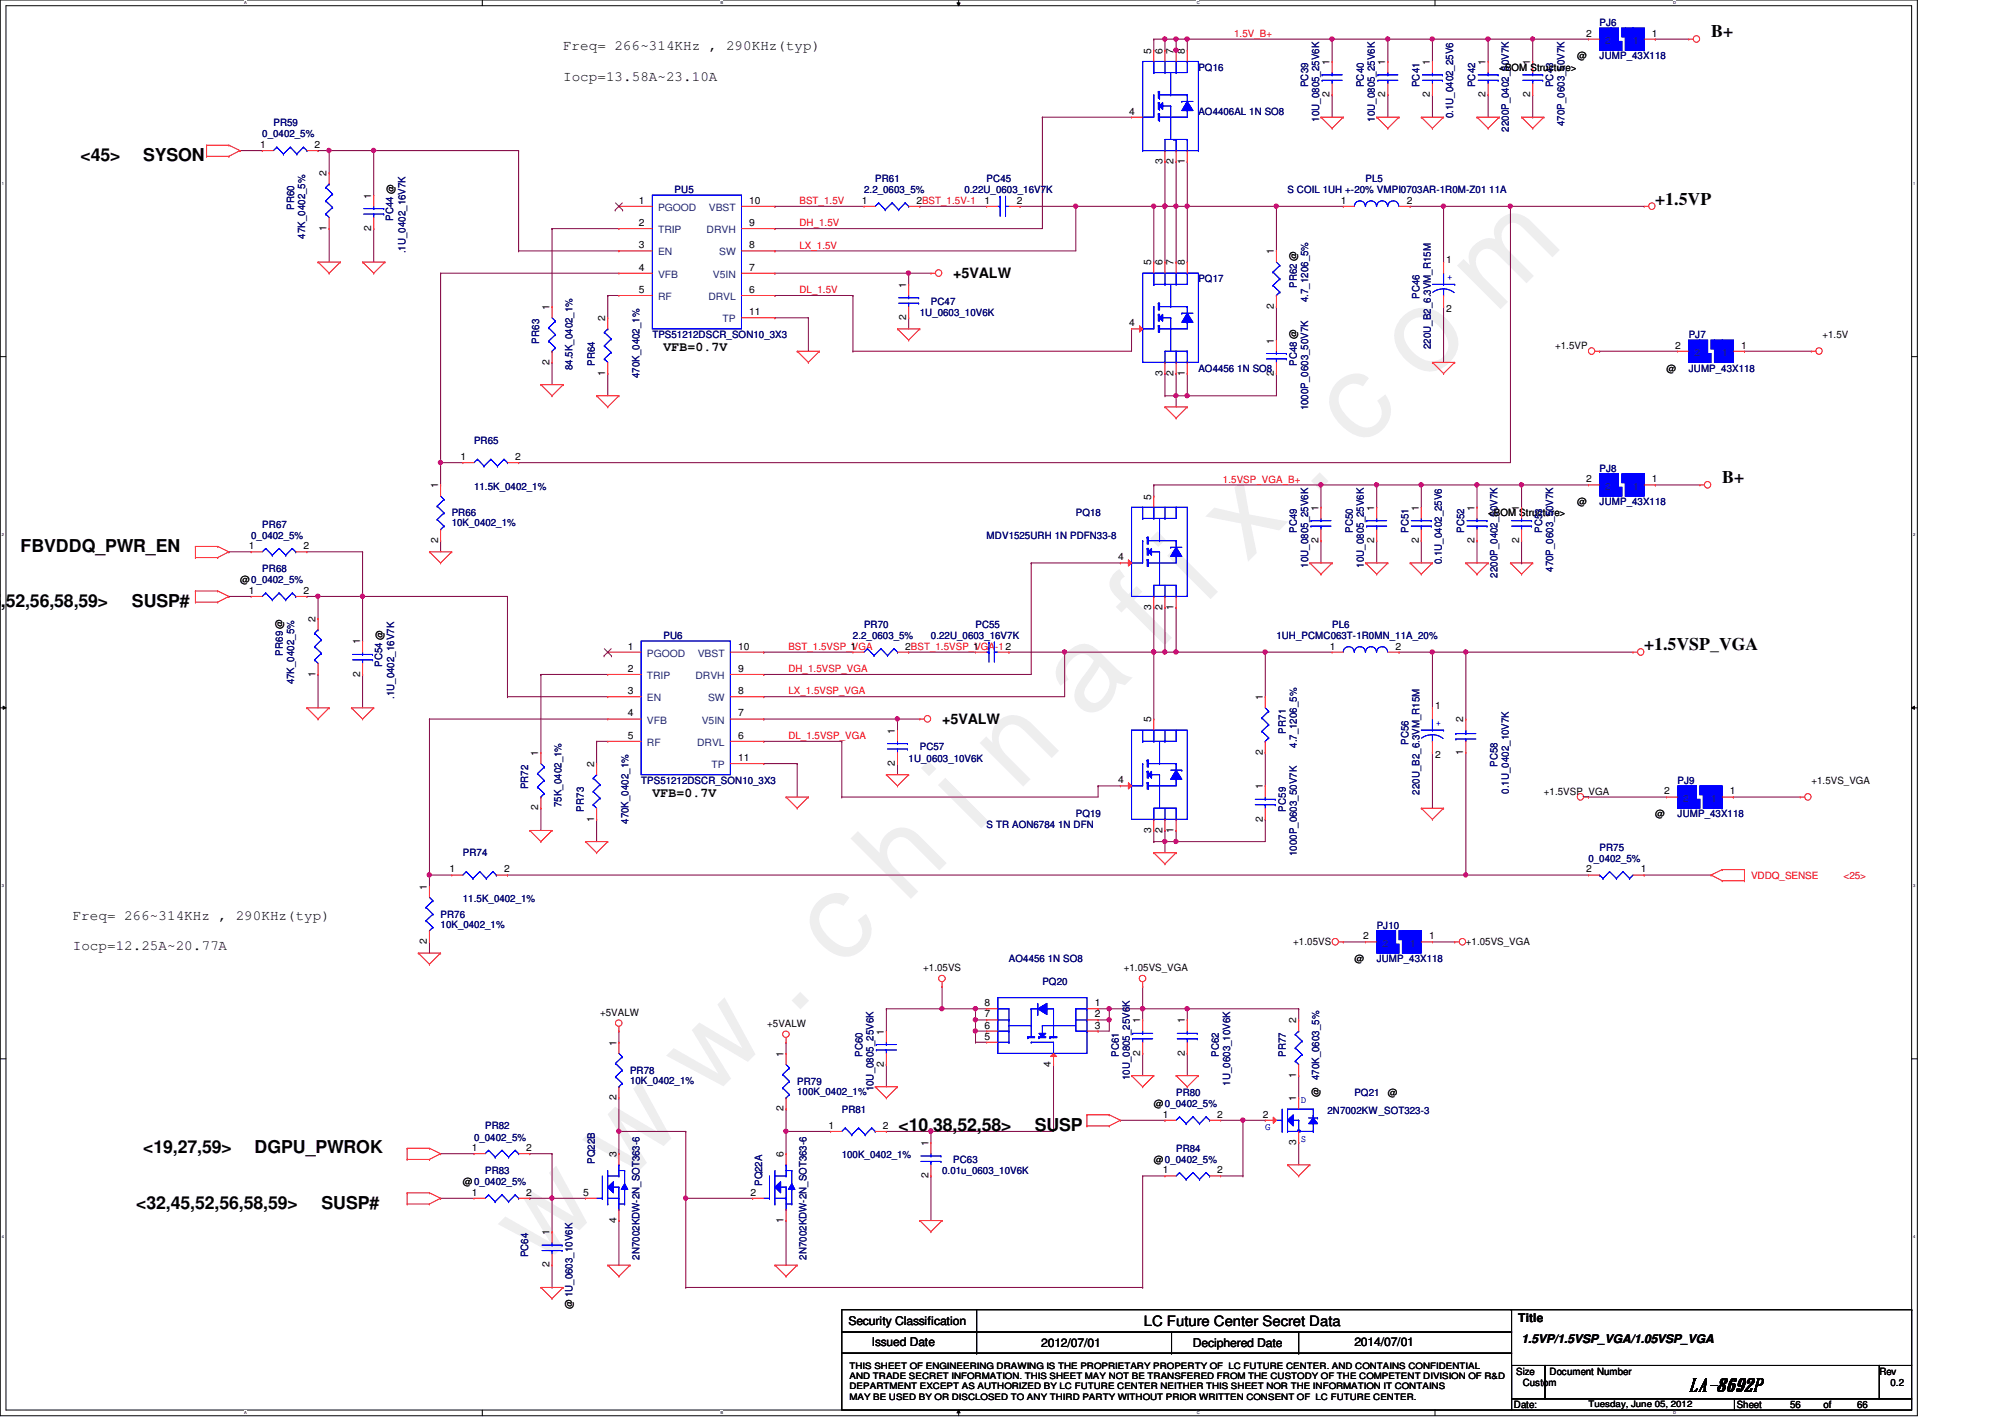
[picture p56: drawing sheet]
<svg xmlns="http://www.w3.org/2000/svg" width="297mm" height="210mm" viewBox="0 0 297 210" stroke-linecap="round" stroke-linejoin="round" font-family="sans-serif">
<defs><g id="words">
<text font-size="17.6" fill="#f0f" x="80.1" y="188" transform="rotate(-45 80.1 188)">w w w . c h i n a f i x . c o m</text>
<g font-size="2.6">
<text x="253.5" y="5.5">B+</text>
<text x="11.9" y="23.9">&lt;45&gt;</text>
<text x="21.2" y="23.9">SYSON</text>
<text x="245.2" y="30.3">+1.5VP</text>
<text x="255.1" y="71.6">B+</text>
<text x="3" y="81.7">FBVDDQ_PWR_EN</text>
<text x=".1" y="90">,52,56,58,59&gt;</text>
<text x="19.6" y="90">SUSP#</text>
<text x="243.6" y="96.4">+1.5VSP_VGA</text>
<text x="133.1" y="167.6">&lt;10,38,52,58&gt;</text>
<text x="153.3" y="167.6">SUSP</text>
<text x="21.2" y="170.9">&lt;19,27,59&gt;</text>
<text x="37.7" y="170.9">DGPU_PWROK</text>
<text x="20.2" y="179.1">&lt;32,45,52,56,58,59&gt;</text>
<text x="47.6" y="179.1">SUSP#</text>
<text x="250.3" y="206">LA-8692P</text>
</g>
<g font-size="2.1">
<text x="83.4" y="7.5">Freq= 266~314KHz , 290KHz(typ)</text>
<text x="83.4" y="11.9">Iocp=13.58A~23.10A</text>
<text x="141.2" y="41.1">+5VALW</text>
<text x="139.6" y="107.2">+5VALW</text>
<text x="10.8" y="136.2">Freq= 266~314KHz , 290KHz(typ)</text>
<text x="10.8" y="140.7">Iocp=12.25A~20.77A</text>
<text x="169.5" y="196.5">LC Future Center Secret Data</text>
</g>
<g font-size="1.9">
<text x="98.3" y="52">VFB=0.7V</text>
<text x="96.6" y="118">VFB=0.7V</text>
</g>
<g font-size="1.8">
<text x="125.7" y="196.3">Security Classification</text>
<text x="224.9" y="195.8">Title</text>
<text x="129.2" y="199.4">Issued Date</text>
<text x="154.3" y="199.6">2012/07/01</text>
<text x="176.7" y="199.6">Deciphered Date</text>
<text x="200.7" y="199.4">2014/07/01</text>
<text x="225.4" y="198.9">1.5VP/1.5VSP_VGA/1.05VSP_VGA</text>
</g>
<g font-size="1.5" fill="#f00">
<text x="182.8" y="5.5">1.5V_B+</text>
<text x="118.4" y="33.5">DH_1.5V</text>
<text x="118.4" y="30.2">BST_1.5V</text>
<text x="118.4" y="36.8">LX_1.5V</text>
<text x="118.4" y="43.4">DL_1.5V</text>
<text x="181.2" y="71.5">1.5VSP_VGA_B+</text>
<text x="116.8" y="99.6">DH_1.5VSP_VGA</text>
<text x="116.8" y="96.3">BST_1.5VSP_VGA</text>
<text x="116.8" y="102.9">LX_1.5VSP_VGA</text>
<text x="116.8" y="109.5">DL_1.5VSP_VGA</text>
<text x="259.4" y="130.2">VDDQ_SENSE</text>
<text x="273.1" y="130.2">&lt;25&gt;</text>
</g>
<g font-size="1.5">
<text x="235" y="5.4">2</text>
<text x="244.7" y="5.4">1</text>
<text x="170.6" y="8" transform="rotate(-90 170.6 8)">5</text>
<text x="172.2" y="8" transform="rotate(-90 172.2 8)">6</text>
<text x="173.9" y="8" transform="rotate(-90 173.9 8)">7</text>
<text x="175.5" y="8" transform="rotate(-90 175.5 8)">8</text>
<text x="197" y="9.6" transform="rotate(-90 197 9.6)">1</text>
<text x="205.2" y="9.6" transform="rotate(-90 205.2 9.6)">1</text>
<text x="211.8" y="9.6" transform="rotate(-90 211.8 9.6)">1</text>
<text x="220.1" y="9.6" transform="rotate(-90 220.1 9.6)">1</text>
<text x="222.1" y="10.5">&lt;BOM Structure&gt;</text>
<text x="226.7" y="9.6" transform="rotate(-90 226.7 9.6)">1</text>
<text x="233.7" y="8.8">@</text>
<text x="167.3" y="17">4</text>
<text x="197" y="14.4" transform="rotate(-90 197 14.4)">2</text>
<text x="205.2" y="14.4" transform="rotate(-90 205.2 14.4)">2</text>
<text x="211.8" y="14.4" transform="rotate(-90 211.8 14.4)">2</text>
<text x="220.1" y="14.4" transform="rotate(-90 220.1 14.4)">2</text>
<text x="226.7" y="14.4" transform="rotate(-90 226.7 14.4)">2</text>
<text x="38.5" y="21.9">1</text>
<text x="46.6" y="21.9">2</text>
<text x="48.4" y="26.1" transform="rotate(-90 48.4 26.1)">2</text>
<text x="55" y="29.4" transform="rotate(-90 55 29.4)">1</text>
<text x="172.2" y="24.3" transform="rotate(-90 172.2 24.3)">3</text>
<text x="173.9" y="24.3" transform="rotate(-90 173.9 24.3)">2</text>
<text x="175.5" y="24.3" transform="rotate(-90 175.5 24.3)">1</text>
<text x="48.4" y="34.2" transform="rotate(-90 48.4 34.2)">1</text>
<text x="55" y="34.2" transform="rotate(-90 55 34.2)">2</text>
<text x="94.7" y="33.5">2</text>
<text x="94.7" y="30.2">1</text>
<text x="111" y="33.5">9</text>
<text x="111" y="30.2">10</text>
<text x="127.7" y="30.2">1</text>
<text x="135.8" y="30.2">2BST_1.5V-1</text>
<text x="145.8" y="30.2">1</text>
<text x="150.6" y="30.2">2</text>
<text x="198.7" y="30.2">1</text>
<text x="208.4" y="30.2">2</text>
<text x="94.7" y="36.8">3</text>
<text x="94.7" y="40.1">4</text>
<text x="111" y="40.1">7</text>
<text x="111" y="36.8">8</text>
<text x="170.6" y="39.3" transform="rotate(-90 170.6 39.3)">5</text>
<text x="172.2" y="39.3" transform="rotate(-90 172.2 39.3)">6</text>
<text x="173.9" y="39.3" transform="rotate(-90 173.9 39.3)">7</text>
<text x="175.5" y="39.3" transform="rotate(-90 175.5 39.3)">8</text>
<text x="188.7" y="37.7" transform="rotate(-90 188.7 37.7)">1</text>
<text x="214.2" y="39">1</text>
<text x="81.4" y="45.9" transform="rotate(-90 81.4 45.9)">1</text>
<text x="89.7" y="47.6" transform="rotate(-90 89.7 47.6)">2</text>
<text x="94.7" y="43.4">5</text>
<text x="111" y="43.4">6</text>
<text x="111" y="46.7">11</text>
<text x="134.2" y="47.4" transform="rotate(-90 134.2 47.4)">2</text>
<text x="134.2" y="42.6" transform="rotate(-90 134.2 42.6)">1</text>
<text x="188.7" y="45.8" transform="rotate(-90 188.7 45.8)">2</text>
<text x="214.2" y="46.3">2</text>
<text x="167.3" y="48.3">4</text>
<text x="188.7" y="50.9" transform="rotate(-90 188.7 50.9)">1</text>
<text x="230.4" y="51.7">+1.5VP</text>
<text x="248.2" y="51.6">2</text>
<text x="257.9" y="51.6">1</text>
<text x="270" y="50.1">+1.5V</text>
<text x="81.4" y="54" transform="rotate(-90 81.4 54)">2</text>
<text x="89.7" y="55.7" transform="rotate(-90 89.7 55.7)">1</text>
<text x="172.2" y="55.7" transform="rotate(-90 172.2 55.7)">3</text>
<text x="173.9" y="55.7" transform="rotate(-90 173.9 55.7)">2</text>
<text x="175.5" y="55.7" transform="rotate(-90 175.5 55.7)">1</text>
<text x="188.7" y="55.7" transform="rotate(-90 188.7 55.7)">2</text>
<text x="246.9" y="55">@</text>
<text x="68.2" y="68.2">1</text>
<text x="76.3" y="68.2">2</text>
<text x="235" y="71.5">2</text>
<text x="244.7" y="71.5">1</text>
<text x="64.9" y="72.3" transform="rotate(-90 64.9 72.3)">1</text>
<text x="170.6" y="74" transform="rotate(-90 170.6 74)">5</text>
<text x="195.3" y="75.6" transform="rotate(-90 195.3 75.6)">1</text>
<text x="203.6" y="75.6" transform="rotate(-90 203.6 75.6)">1</text>
<text x="210.2" y="75.6" transform="rotate(-90 210.2 75.6)">1</text>
<text x="218.4" y="75.6" transform="rotate(-90 218.4 75.6)">1</text>
<text x="220.5" y="76.5">&lt;BOM Structure&gt;</text>
<text x="225" y="75.6" transform="rotate(-90 225 75.6)">1</text>
<text x="233.7" y="74.8">@</text>
<text x="36.9" y="81.4">1</text>
<text x="45" y="81.4">2</text>
<text x="64.9" y="80.4" transform="rotate(-90 64.9 80.4)">2</text>
<text x="165.6" y="83">4</text>
<text x="195.3" y="80.4" transform="rotate(-90 195.3 80.4)">2</text>
<text x="203.6" y="80.4" transform="rotate(-90 203.6 80.4)">2</text>
<text x="210.2" y="80.4" transform="rotate(-90 210.2 80.4)">2</text>
<text x="218.4" y="80.4" transform="rotate(-90 218.4 80.4)">2</text>
<text x="225" y="80.4" transform="rotate(-90 225 80.4)">2</text>
<text x="35.6" y="86.4">@0_0402_5%</text>
<text x="36.9" y="88">1</text>
<text x="45" y="88">2</text>
<text x="46.7" y="92.2" transform="rotate(-90 46.7 92.2)">2</text>
<text x="53.3" y="95.5" transform="rotate(-90 53.3 95.5)">1</text>
<text x="170.6" y="90.3" transform="rotate(-90 170.6 90.3)">3</text>
<text x="172.2" y="90.3" transform="rotate(-90 172.2 90.3)">2</text>
<text x="173.9" y="90.3" transform="rotate(-90 173.9 90.3)">1</text>
<text x="46.7" y="100.2" transform="rotate(-90 46.7 100.2)">1</text>
<text x="53.3" y="100.2" transform="rotate(-90 53.3 100.2)">2</text>
<text x="93" y="99.5">2</text>
<text x="93" y="96.2">1</text>
<text x="109.3" y="99.5">9</text>
<text x="109.3" y="96.2">10</text>
<text x="126" y="96.2">1</text>
<text x="134.1" y="96.2">2BST_1.5VSP_VGA-12</text>
<text x="144.2" y="96.2">1</text>
<text x="197" y="96.2">1</text>
<text x="206.8" y="96.2">2</text>
<text x="93" y="102.8">3</text>
<text x="93" y="106.1">4</text>
<text x="109.3" y="106.1">7</text>
<text x="109.3" y="102.8">8</text>
<text x="170.6" y="107" transform="rotate(-90 170.6 107)">5</text>
<text x="187.1" y="103.7" transform="rotate(-90 187.1 103.7)">1</text>
<text x="212.6" y="105">1</text>
<text x="216.8" y="107" transform="rotate(-90 216.8 107)">2</text>
<text x="79.8" y="112" transform="rotate(-90 79.8 112)">1</text>
<text x="88" y="113.6" transform="rotate(-90 88 113.6)">2</text>
<text x="93" y="109.4">5</text>
<text x="109.3" y="109.4">6</text>
<text x="109.3" y="112.7">11</text>
<text x="132.6" y="113.5" transform="rotate(-90 132.6 113.5)">2</text>
<text x="132.6" y="108.7" transform="rotate(-90 132.6 108.7)">1</text>
<text x="187.1" y="111.8" transform="rotate(-90 187.1 111.8)">2</text>
<text x="212.6" y="112.3">2</text>
<text x="216.8" y="111.8" transform="rotate(-90 216.8 111.8)">1</text>
<text x="165.6" y="116">4</text>
<text x="187.1" y="116.9" transform="rotate(-90 187.1 116.9)">1</text>
<text x="228.7" y="117.8">+1.5VSP_VGA</text>
<text x="246.5" y="117.7">2</text>
<text x="256.3" y="117.7">1</text>
<text x="268.3" y="116.1">+1.5VS_VGA</text>
<text x="79.8" y="120.1" transform="rotate(-90 79.8 120.1)">2</text>
<text x="88" y="121.7" transform="rotate(-90 88 121.7)">1</text>
<text x="170.6" y="123.4" transform="rotate(-90 170.6 123.4)">3</text>
<text x="172.2" y="123.4" transform="rotate(-90 172.2 123.4)">2</text>
<text x="173.9" y="123.4" transform="rotate(-90 173.9 123.4)">1</text>
<text x="187.1" y="121.7" transform="rotate(-90 187.1 121.7)">2</text>
<text x="245.2" y="121.1">@</text>
<text x="63.2" y="131.8" transform="rotate(-90 63.2 131.8)">1</text>
<text x="66.6" y="129.2">1</text>
<text x="74.7" y="129.2">2</text>
<text x="235" y="129.2">2</text>
<text x="243.1" y="129.2">1</text>
<text x="63.2" y="139.9" transform="rotate(-90 63.2 139.9)">2</text>
<text x="136.8" y="143.8">+1.05VS</text>
<text x="166.5" y="143.8">+1.05VS_VGA</text>
<text x="191.6" y="139.9">+1.05VS</text>
<text x="200.7" y="142.5">@</text>
<text x="202" y="139.1">2</text>
<text x="211.7" y="139.1">1</text>
<text x="217.2" y="139.9">+1.05VS_VGA</text>
<text x="145.8" y="149.1">8</text>
<text x="162.2" y="149.1">1</text>
<text x="88.9" y="150.5">+5VALW</text>
<text x="91.3" y="154.9" transform="rotate(-90 91.3 154.9)">1</text>
<text x="113.7" y="152.1">+5VALW</text>
<text x="130.9" y="153.2" transform="rotate(-90 130.9 153.2)">1</text>
<text x="145.8" y="150.7">7</text>
<text x="145.8" y="152.4">6</text>
<text x="145.8" y="154">5</text>
<text x="162.2" y="150.7">2</text>
<text x="162.2" y="152.4">3</text>
<text x="168.9" y="151.6" transform="rotate(-90 168.9 151.6)">1</text>
<text x="175.5" y="151.6" transform="rotate(-90 175.5 151.6)">1</text>
<text x="192" y="151.6" transform="rotate(-90 192 151.6)">2</text>
<text x="116.1" y="156.5" transform="rotate(-90 116.1 156.5)">1</text>
<text x="130.9" y="158" transform="rotate(-90 130.9 158)">2</text>
<text x="155.7" y="158" transform="rotate(-90 155.7 158)">4</text>
<text x="168.9" y="156.4" transform="rotate(-90 168.9 156.4)">2</text>
<text x="175.5" y="156.4" transform="rotate(-90 175.5 156.4)">2</text>
<text x="192" y="159.7" transform="rotate(-90 192 159.7)">1</text>
<text x="91.3" y="163" transform="rotate(-90 91.3 163)">2</text>
<text x="116.1" y="164.6" transform="rotate(-90 116.1 164.6)">2</text>
<text x="122.7" y="167.2">1</text>
<text x="130.8" y="167.2">2</text>
<text x="170.9" y="164">@0_0402_5%</text>
<text x="172.3" y="165.6">1</text>
<text x="180.3" y="165.6">2</text>
<text x="187.1" y="165.6">2</text>
<text x="192" y="163.2" transform="rotate(-90 192 163.2)">1</text>
<text x="195.4" y="162.5" transform="rotate(-90 195.4 162.5)">@ 470K_0603_5%</text>
<text x="205.6" y="162.3">@</text>
<text x="69.9" y="170.5">1</text>
<text x="78" y="170.5">2</text>
<text x="91.3" y="171.4" transform="rotate(-90 91.3 171.4)">3</text>
<text x="116.1" y="171.4" transform="rotate(-90 116.1 171.4)">6</text>
<text x="137.5" y="169.8" transform="rotate(-90 137.5 169.8)">1</text>
<text x="170.9" y="172.3">@0_0402_5%</text>
<text x="172.3" y="173.8">1</text>
<text x="180.3" y="173.8">2</text>
<text x="192" y="169.6" transform="rotate(-90 192 169.6)">3</text>
<text x="68.6" y="175.6">@0_0402_5%</text>
<text x="69.9" y="177.1">1</text>
<text x="78" y="177.1">2</text>
<text x="86.4" y="177.1">5</text>
<text x="111.2" y="177.1">2</text>
<text x="137.5" y="174.5" transform="rotate(-90 137.5 174.5)">2</text>
<text x="81.4" y="183" transform="rotate(-90 81.4 183)">1</text>
<text x="91.3" y="181.1" transform="rotate(-90 91.3 181.1)">4</text>
<text x="116.1" y="181.1" transform="rotate(-90 116.1 181.1)">1</text>
<text x="81.4" y="187.7" transform="rotate(-90 81.4 187.7)">2</text>
<text x="84.8" y="193.8" transform="rotate(-90 84.8 193.8)">@1U_0603_10V6K</text>
<text x="224.6" y="203.6">Size</text>
<text x="229.6" y="203.6">Document Number</text>
<text x="278.4" y="203.6">Rev</text>
<text x="224.3" y="208.6">Date:</text>
<text x="225.6" y="205.3">Custom</text>
<text x="257.3" y="208.6">Sheet</text>
<text x="265.2" y="208.6">56</text>
<text x="270.2" y="208.6">of</text>
<text x="275.1" y="208.6">66</text>
<text x="280.1" y="205.3">0.2</text>
</g>
<g font-size="1.5" fill="#000080">
<text x="237" y="3.9">PJ6</text>
<text x="177.5" y="10.5">PQ16</text>
<text x="237" y="8.8">JUMP_43X118</text>
<text x="177.5" y="17.1">AO4406AL 1N SO8</text>
<text x="193.8" y="12.9" transform="rotate(-90 193.8 12.9)">PC39</text>
<text x="202.1" y="12.9" transform="rotate(-90 202.1 12.9)">PC40</text>
<text x="210.3" y="12.9" transform="rotate(-90 210.3 12.9)">PC41</text>
<text x="215.3" y="17.5" transform="rotate(-90 215.3 17.5)">0.1U_0402_25V6</text>
<text x="218.6" y="12.9" transform="rotate(-90 218.6 12.9)">PC42</text>
<text x="230.1" y="12.9" transform="rotate(-90 230.1 12.9)">PC43</text>
<text x="38.9" y="20.4">0_0402_5%</text>
<text x="40.5" y="18.7">PR59</text>
<text x="195.4" y="18" transform="rotate(-90 195.4 18)">10U_0805_25V6K</text>
<text x="203.7" y="18" transform="rotate(-90 203.7 18)">10U_0805_25V6K</text>
<text x="223.5" y="19.5" transform="rotate(-90 223.5 19.5)">2200P_0402_50V7K</text>
<text x="231.8" y="18.7" transform="rotate(-90 231.8 18.7)">470P_0603_50V7K</text>
<text x="99.9" y="28.6">PU5</text>
<text x="128" y="28.6">2.2_0603_5%</text>
<text x="129.7" y="27">PR61</text>
<text x="142.9" y="28.6">0.22U_0603_16V7K</text>
<text x="146.2" y="27">PC45</text>
<text x="190.8" y="28.6">S COIL 1UH +-20% VMPI0703AR-1R0M-Z01 11A</text>
<text x="202.3" y="27">PL5</text>
<text x="43.6" y="31.1" transform="rotate(-90 43.6 31.1)">PR60</text>
<text x="45.2" y="35.3" transform="rotate(-90 45.2 35.3)">47K_0402_5%</text>
<text x="58.2" y="32.7" transform="rotate(-90 58.2 32.7)">PC44 @</text>
<text x="60.1" y="37.5" transform="rotate(-90 60.1 37.5)">.1U_0402_16V7K</text>
<text x="177.5" y="41.8">PQ17</text>
<text x="136.3" y="46.8">1U_0603_10V6K</text>
<text x="137.9" y="45.1">PC47</text>
<text x="192.1" y="42.6" transform="rotate(-90 192.1 42.6)">PR62 @</text>
<text x="193.8" y="44.7" transform="rotate(-90 193.8 44.7)">4.7_1206_5%</text>
<text x="210.3" y="44.3" transform="rotate(-90 210.3 44.3)">PC46</text>
<text x="79.9" y="50.9" transform="rotate(-90 79.9 50.9)">PR63</text>
<text x="96.6" y="50.1">TPS51212DSCR_SON10_3X3</text>
<text x="212" y="51.7" transform="rotate(-90 212 51.7)">220U_B2_6.3VM_R15M</text>
<text x="250.2" y="50.1">PJ7</text>
<text x="84.8" y="54.8" transform="rotate(-90 84.8 54.8)">84.5K_0402_1%</text>
<text x="88.1" y="54.2" transform="rotate(-90 88.1 54.2)">PR64</text>
<text x="94.7" y="56" transform="rotate(-90 94.7 56)">470K_0402_1%</text>
<text x="177.5" y="55">AO4456 1N SO8</text>
<text x="192.1" y="54.2" transform="rotate(-90 192.1 54.2)">PC48 @</text>
<text x="250.2" y="55">JUMP_43X118</text>
<text x="70.2" y="65.8">PR65</text>
<text x="193.8" y="60.8" transform="rotate(-90 193.8 60.8)">1000P_0603_50V7K</text>
<text x="237" y="69.9">PJ8</text>
<text x="66.9" y="76.5">PR66</text>
<text x="66.9" y="78">10K_0402_1%</text>
<text x="70.2" y="72.5">11.5K_0402_1%</text>
<text x="159.4" y="76.5">PQ18</text>
<text x="237" y="74.8">JUMP_43X118</text>
<text x="37.2" y="79.8">0_0402_5%</text>
<text x="38.9" y="78.1">PR67</text>
<text x="146.2" y="79.8">MDV1525URH 1N PDFN33-8</text>
<text x="192.1" y="79" transform="rotate(-90 192.1 79)">PC49</text>
<text x="200.4" y="79" transform="rotate(-90 200.4 79)">PC50</text>
<text x="208.7" y="79" transform="rotate(-90 208.7 79)">PC51</text>
<text x="213.6" y="83.6" transform="rotate(-90 213.6 83.6)">0.1U_0402_25V6</text>
<text x="216.9" y="79" transform="rotate(-90 216.9 79)">PC52</text>
<text x="228.5" y="79" transform="rotate(-90 228.5 79)">PC53</text>
<text x="38.9" y="84.8">PR68</text>
<text x="193.8" y="84.1" transform="rotate(-90 193.8 84.1)">10U_0805_25V6K</text>
<text x="202.1" y="84.1" transform="rotate(-90 202.1 84.1)">10U_0805_25V6K</text>
<text x="221.9" y="85.6" transform="rotate(-90 221.9 85.6)">2200P_0402_50V7K</text>
<text x="230.1" y="84.7" transform="rotate(-90 230.1 84.7)">470P_0603_50V7K</text>
<text x="98.3" y="94.7">PU6</text>
<text x="126.4" y="94.7">2.2_0603_5%</text>
<text x="128" y="93">PR70</text>
<text x="137.9" y="94.7">0.22U_0603_16V7K</text>
<text x="144.5" y="93">PC55</text>
<text x="189.1" y="94.7">1UH_PCMC063T-1R0MN_11A_20%</text>
<text x="197.4" y="93">PL6</text>
<text x="41.9" y="97.1" transform="rotate(-90 41.9 97.1)">PR69 @</text>
<text x="43.6" y="101.4" transform="rotate(-90 43.6 101.4)">47K_0402_5%</text>
<text x="56.6" y="98.8" transform="rotate(-90 56.6 98.8)">PC54 @</text>
<text x="58.4" y="103.5" transform="rotate(-90 58.4 103.5)">.1U_0402_16V7K</text>
<text x="134.6" y="112.8">1U_0603_10V6K</text>
<text x="136.3" y="111.2">PC57</text>
<text x="190.5" y="108.7" transform="rotate(-90 190.5 108.7)">PR71</text>
<text x="192.1" y="110.8" transform="rotate(-90 192.1 110.8)">4.7_1206_5%</text>
<text x="208.7" y="110.3" transform="rotate(-90 208.7 110.3)">PC56</text>
<text x="221.9" y="113.6" transform="rotate(-90 221.9 113.6)">PC58</text>
<text x="78.2" y="116.9" transform="rotate(-90 78.2 116.9)">PR72</text>
<text x="83.2" y="119.5" transform="rotate(-90 83.2 119.5)">75K_0402_1%</text>
<text x="95" y="116.1">TPS51212DSCR_SON10_3X3</text>
<text x="210.3" y="117.7" transform="rotate(-90 210.3 117.7)">220U_B2_6.3VM_R15M</text>
<text x="223.5" y="117.6" transform="rotate(-90 223.5 117.6)">0.1U_0402_10V7K</text>
<text x="248.5" y="116.1">PJ9</text>
<text x="86.5" y="120.2" transform="rotate(-90 86.5 120.2)">PR73</text>
<text x="93.1" y="122" transform="rotate(-90 93.1 122)">470K_0402_1%</text>
<text x="146.2" y="122.7">S TR AON6784 1N DFN</text>
<text x="159.4" y="121.1">PQ19</text>
<text x="190.5" y="120.2" transform="rotate(-90 190.5 120.2)">PC59</text>
<text x="248.5" y="121.1">JUMP_43X118</text>
<text x="68.6" y="126.9">PR74</text>
<text x="192.1" y="126.8" transform="rotate(-90 192.1 126.8)">1000P_0603_50V7K</text>
<text x="235.3" y="127.7">0_0402_5%</text>
<text x="237" y="126">PR75</text>
<text x="65.3" y="135.9">PR76</text>
<text x="65.3" y="137.4">10K_0402_1%</text>
<text x="68.6" y="133.6">11.5K_0402_1%</text>
<text x="204" y="137.6">PJ10</text>
<text x="149.5" y="142.5">AO4456 1N SO8</text>
<text x="204" y="142.5">JUMP_43X118</text>
<text x="154.4" y="145.8">PQ20</text>
<text x="93.3" y="159">PR78</text>
<text x="93.3" y="160.5">10K_0402_1%</text>
<text x="118.1" y="160.7">PR79</text>
<text x="127.8" y="156.5" transform="rotate(-90 127.8 156.5)">PC60</text>
<text x="129.4" y="161.7" transform="rotate(-90 129.4 161.7)">10U_0805_25V6K</text>
<text x="165.7" y="156.5" transform="rotate(-90 165.7 156.5)">PC61</text>
<text x="167.4" y="160" transform="rotate(-90 167.4 160)">10U_0805_25V6K</text>
<text x="180.6" y="156.5" transform="rotate(-90 180.6 156.5)">PC62</text>
<text x="182.2" y="160.8" transform="rotate(-90 182.2 160.8)">1U_0603_10V6K</text>
<text x="190.5" y="156.5" transform="rotate(-90 190.5 156.5)">PR77</text>
<text x="71.9" y="167.3">PR82</text>
<text x="118.1" y="162.2">100K_0402_1%</text>
<text x="124.7" y="164.8">PR81</text>
<text x="174.2" y="162.3">PR80</text>
<text x="196.7" y="165">2N7002KW_SOT323-3</text>
<text x="200.7" y="162.3">PQ21</text>
<text x="70.2" y="169">0_0402_5%</text>
<text x="71.9" y="173.9">PR83</text>
<text x="88.1" y="172.4" transform="rotate(-90 88.1 172.4)">PQ22B</text>
<text x="124.7" y="171.6">100K_0402_1%</text>
<text x="139.6" y="173.9">0.01u_0603_10V6K</text>
<text x="141.2" y="172.3">PC63</text>
<text x="174.2" y="170.6">PR84</text>
<text x="112.9" y="175.7" transform="rotate(-90 112.9 175.7)">PQ22A</text>
<text x="78.2" y="186.3" transform="rotate(-90 78.2 186.3)">PC64</text>
<text x="94.7" y="186.6" transform="rotate(-90 94.7 186.6)">2N7002KDW-2N_SOT363-6</text>
<text x="119.5" y="186.6" transform="rotate(-90 119.5 186.6)">2N7002KDW-2N_SOT363-6</text>
</g>
<g font-size="1.5" fill="#004080">
<text x="237.8" y="6.5">2</text>
<text x="241.9" y="6.5">1</text>
<text x="97.5" y="34.5">TRIP</text>
<text x="97.5" y="31.2">PGOOD</text>
<text x="104.7" y="34.5">DRVH</text>
<text x="105" y="31.2">VBST</text>
<text x="97.5" y="37.8">EN</text>
<text x="97.5" y="41.1">VFB</text>
<text x="105.6" y="41.1">V5IN</text>
<text x="106.5" y="37.8">SW</text>
<text x="97.5" y="44.4">RF</text>
<text x="104.9" y="44.4">DRVL</text>
<text x="107.1" y="47.8">TP</text>
<text x="251" y="52.7">2</text>
<text x="255.1" y="52.7">1</text>
<text x="237.8" y="72.5">2</text>
<text x="241.9" y="72.5">1</text>
<text x="95.8" y="100.6">TRIP</text>
<text x="95.8" y="97.3">PGOOD</text>
<text x="103" y="100.6">DRVH</text>
<text x="103.4" y="97.3">VBST</text>
<text x="95.8" y="103.9">EN</text>
<text x="95.8" y="107.2">VFB</text>
<text x="104" y="107.2">V5IN</text>
<text x="104.9" y="103.9">SW</text>
<text x="95.8" y="110.5">RF</text>
<text x="103.3" y="110.5">DRVL</text>
<text x="105.4" y="113.8">TP</text>
<text x="249.4" y="118.7">2</text>
<text x="253.4" y="118.7">1</text>
<text x="204.8" y="140.2">2</text>
<text x="208.9" y="140.2">1</text>
</g>
<g font-size="1.5" fill="#00f">
<text x="214.4" y="41.5">+</text>
<text x="212.7" y="107.6">+</text>
<text x="187.4" y="167.3">G</text>
<text x="192.7" y="163.4">D</text>
<text x="192.7" y="169.2">S</text>
</g>
<g font-size="1.3">
<text x="125.9" y="202.8">THIS SHEET OF ENGINEERING DRAWING IS THE PROPRIETARY PROPERTY OF LC FUTURE CENTER. AND CONTAINS CONFIDENTIAL</text>
<text x="125.9" y="205.8">DEPARTMENT EXCEPT AS AUTHORIZED BY LC FUTURE CENTER NEITHER THIS SHEET NOR THE INFORMATION IT CONTAINS</text>
<text x="125.9" y="207.3">MAY BE USED BY OR DISCLOSED TO ANY THIRD PARTY WITHOUT PRIOR WRITTEN CONSENT OF LC FUTURE CENTER.</text>
<text x="125.9" y="204.3">AND TRADE SECRET INFORMATION. THIS SHEET MAY NOT BE TRANSFERED FROM THE CUSTODY OF THE COMPETENT DIVISION OF R&amp;D</text>
<text x="235.3" y="208.4">Tuesday, June 05, 2012</text>
</g>
<g font-size=".6">
<text x="36.1" y=".6">A</text>
<text x="106.7" y=".6">B</text>
<text x="177.3" y=".6">C</text>
<text x="247.9" y=".6">D</text>
<text x=".3" y="27.4">1</text>
<text x="283.4" y="27.4">1</text>
<text x=".3" y="79.4">2</text>
<text x="283.4" y="79.4">2</text>
<text x=".3" y="131.4">3</text>
<text x="283.4" y="131.4">3</text>
<text x=".3" y="183.4">4</text>
<text x="283.4" y="183.4">4</text>
<text x="36.1" y="209.5">A</text>
<text x="106.7" y="209.5">B</text>
<text x="177.3" y="209.5">C</text>
<text x="247.9" y="209.5">D</text>
</g>
</g></defs>
<path d="M0 0h284.1v209.7h-284.1zM.9 .8h282.3v208.1h-282.3z" fill="none" stroke="#000" stroke-width=".15"/>
<g fill="#fff">
<path d="M36.1 .1h.4v.7h-.4z"/>
<path d="M36.1 209h.4v.6h-.4z"/>
</g>
<path d="M71.5 0v.8M71.5 208.9v.8" fill="none" stroke="#000" stroke-width=".15"/>
<g fill="#fff">
<path d="M106.7 .1h.4v.7h-.4z"/>
<path d="M106.7 209h.4v.6h-.4z"/>
</g>
<path d="M141.8 .4h.4l-.2 .4zM142 0v.8M142 208.9l.2 .4h-.4zM142 208.9v.8" fill="none" stroke="#000" stroke-width=".15"/>
<path d="M141.8 .4h.4l-.2 .4zM142 208.9l.2 .4h-.4z" fill="#000"/>
<g fill="#fff">
<path d="M177.3 .1h.4v.7h-.4z"/>
<path d="M177.3 209h.4v.6h-.4z"/>
</g>
<path d="M212.6 0v.8M212.6 208.9v.8" fill="none" stroke="#000" stroke-width=".15"/>
<g fill="#fff">
<path d="M247.9 .1h.3v.7h-.3z"/>
<path d="M247.9 209h.3v.6h-.3z"/>
<path d="M.3 26.8h.2v.7h-.2z"/>
<path d="M283.4 26.8h.3v.7h-.3z"/>
<path d="M.3 78.8h.2v.7h-.2z"/>
<path d="M283.4 78.8h.3v.7h-.3z"/>
</g>
<path d="M0 52.8h.9M283.2 52.8h.9" fill="none" stroke="#000" stroke-width=".15"/>
<g fill="#fff">
<path d="M.3 130.9h.2v.6h-.2z"/>
<path d="M283.4 130.9h.3v.6h-.3z"/>
</g>
<path d="M0 104.9h.9M.5 104.6l.4 .3-.4 .2zM283.2 104.9l.4-.3v.5zM283.2 104.9h.9" fill="none" stroke="#000" stroke-width=".15"/>
<path d="M.5 104.6l.4 .3-.4 .2zM283.2 104.9l.4-.3v.5z" fill="#000"/>
<g fill="#fff">
<path d="M.3 182.8h.2v.7h-.2z"/>
<path d="M283.4 182.8h.3v.7h-.3z"/>
</g>
<path d="M0 156.8h.9M283.2 156.8h.9" fill="none" stroke="#000" stroke-width=".15"/>
<path d="M154.4 17.4h.1M154.4 17.4h13.2M172.6 5.8h.1M172.6 5.8v1.7M197.4 5.8h.1M197.4 5.8h8.2" fill="none" stroke="#800040" stroke-width=".15"/>
<circle cx="205.6" cy="5.8" r=".32" fill="#f0f"/>
<circle cx="205.6" cy="5.8" r=".32" fill="none" stroke="#f0f" stroke-width=".15"/>
<circle cx="197.3" cy="5.8" r=".32" fill="#f0f"/>
<circle cx="197.3" cy="5.8" r=".32" fill="none" stroke="#f0f" stroke-width=".15"/>
<path d="M154.4 17.4h.1M154.4 17.4v16.5M114.8 37.2h44.6M65.3 40.5h.1M65.3 40.5v31.3M65.3 40.5h26.4M65.3 68.5h.1M65.3 68.5h3.3" fill="none" stroke="#800040" stroke-width=".15"/>
<circle cx="65.2" cy="68.5" r=".32" fill="#f0f"/>
<circle cx="65.2" cy="68.5" r=".32" fill="none" stroke="#f0f" stroke-width=".15"/>
<path d="M205.6 5.8h.1M205.6 14.1h.1M205.6 5.8v3.3M205.6 14.1v3.3M55.4 22.3h.1M55.4 22.3h21.4M114.8 33.9h39.6" fill="none" stroke="#800040" stroke-width=".15"/>
<circle cx="55.3" cy="22.3" r=".32" fill="#f0f"/>
<circle cx="55.3" cy="22.3" r=".32" fill="none" stroke="#f0f" stroke-width=".15"/>
<g fill="none" stroke="#800040" stroke-width=".15">
<path d="M197.4 14.1h.1M197.4 5.8h.1M197.4 5.8v3.3M197.4 14.1v3.3M35.6 22.3h.1M35.6 22.3h3.3M48.8 22.3h.1M48.8 22.3h6.6M48.8 22.3v3.3M55.4 22.3h.1M55.4 33.9h.1M55.4 22.3v6.6"/>
<path d="M55.4 33.9v4.9M76.8 22.3h.1M76.8 22.3v14.9M172.6 24h.1M172.6 24v6.6M223.8 30.6h19.8M65.3 80.1h.1M65.3 80.1v1.6"/>
</g>
<circle cx="48.7" cy="22.3" r=".32" fill="#f0f"/>
<circle cx="48.7" cy="22.3" r=".32" fill="none" stroke="#f0f" stroke-width=".15"/>
<path d="M227.1 5.8h.1M227.1 5.8h8.2M47.1 22.3h.1M47.1 22.3h1.7M48.8 33.9h.1M48.8 33.9v4.9" fill="none" stroke="#800040" stroke-width=".15"/>
<circle cx="227" cy="5.8" r=".32" fill="#f0f"/>
<circle cx="227" cy="5.8" r=".32" fill="none" stroke="#f0f" stroke-width=".15"/>
<path d="M175.9 5.8h.1M175.9 5.8h21.5M174.2 24h.1M174.2 24v6.6M175.9 24h.1M175.9 24v6.6M237 52h11.5M258.4 52h.1M258.4 52h9.9" fill="none" stroke="#800040" stroke-width=".15"/>
<circle cx="175.9" cy="5.8" r=".32" fill="#f0f"/>
<circle cx="175.9" cy="5.8" r=".32" fill="none" stroke="#f0f" stroke-width=".15"/>
<path d="M212.2 5.8h.1M212.2 5.8h8.3M220.5 14.1h.1M220.5 5.8h.1M220.5 5.8v3.3M220.5 14.1v3.3M245.2 5.8h.1M245.2 5.8h5M126.4 52h41.2" fill="none" stroke="#800040" stroke-width=".15"/>
<circle cx="212.2" cy="5.8" r=".32" fill="#f0f"/>
<circle cx="212.2" cy="5.8" r=".32" fill="none" stroke="#f0f" stroke-width=".15"/>
<path d="M205.6 5.8h.1M205.6 5.8h6.6M212.2 14.1h.1M212.2 5.8h.1M212.2 5.8v3.3M212.2 14.1v3.3M63.6 106.5h.1M63.6 106.5v24.8M63.6 106.5h26.4M113.2 103.2h44.5M63.6 129.6h.1M63.6 129.6h3.3" fill="none" stroke="#800040" stroke-width=".15"/>
<circle cx="63.6" cy="129.6" r=".32" fill="#f0f"/>
<circle cx="63.6" cy="129.6" r=".32" fill="none" stroke="#f0f" stroke-width=".15"/>
<path d="M53.7 88.3h.1M53.7 88.3h21.5M113.2 99.9h39.6" fill="none" stroke="#800040" stroke-width=".15"/>
<circle cx="53.7" cy="88.3" r=".32" fill="#f0f"/>
<circle cx="53.7" cy="88.3" r=".32" fill="none" stroke="#f0f" stroke-width=".15"/>
<path d="M33.9 88.3h.1M33.9 88.3h3.3M47.1 88.3h.1M47.1 88.3h6.6M47.1 88.3v3.4M53.7 88.3h.1M53.7 99.9h.1M53.7 88.3v6.7M53.7 99.9v5M217.2 96.6h24.7M124.7 118.1h38M75.2 129.6h142" fill="none" stroke="#800040" stroke-width=".15"/>
<circle cx="47.1" cy="88.3" r=".32" fill="#f0f"/>
<circle cx="47.1" cy="88.3" r=".32" fill="none" stroke="#f0f" stroke-width=".15"/>
<g fill="none" stroke="#800040" stroke-width=".15">
<path d="M174.2 5.8h.1M174.2 5.8h1.7M174.2 5.8v1.7M175.9 5.8h.1M175.9 5.8v1.7M76.8 68.5h147M245.2 71.8h.1M245.2 71.8h6.6M45.5 88.3h.1M45.5 88.3h1.6M47.1 99.9h.1M47.1 99.9v5"/>
<path d="M235.3 118.1h11.6M256.8 118.1h.1M256.8 118.1h9.9M63.6 139.5h.1M63.6 139.5v1.7M243.6 129.6h.1M243.6 129.6h9.9"/>
</g>
<circle cx="174.2" cy="7.4" r=".32" fill="#f0f"/>
<circle cx="174.2" cy="7.4" r=".32" fill="none" stroke="#f0f" stroke-width=".15"/>
<circle cx="174.2" cy="5.8" r=".32" fill="#f0f"/>
<circle cx="174.2" cy="5.8" r=".32" fill="none" stroke="#f0f" stroke-width=".15"/>
<path d="M170.9 5.8h.1M170.9 5.8h3.3M170.9 5.8v1.7M172.6 5.8h.1" fill="none" stroke="#800040" stroke-width=".15"/>
<circle cx="172.6" cy="5.8" r=".32" fill="#f0f"/>
<circle cx="172.6" cy="5.8" r=".32" fill="none" stroke="#f0f" stroke-width=".15"/>
<g fill="none" stroke="#800040" stroke-width=".15">
<path d="M220.5 5.8h.1M220.5 5.8h6.6M227.1 5.8h.1M227.1 5.8v3.3M223.8 30.6v37.9M33.9 81.7h.1M33.9 81.7h3.3M45.5 81.7h8.2M53.7 81.7h.1M53.7 88.3h.1M53.7 81.7v6.6M65.3 170.9h.1"/>
<path d="M65.3 177.5h.1M65.3 170.9h4.9M65.3 177.5h4.9"/>
</g>
<circle cx="220.4" cy="5.8" r=".32" fill="#f0f"/>
<circle cx="220.4" cy="5.8" r=".32" fill="none" stroke="#f0f" stroke-width=".15"/>
<path d="M227.1 17.4h.1M227.1 14.1v3.3M101.6 190.7h67.7" fill="none" stroke="#800040" stroke-width=".15"/>
<g fill="none" stroke="#f00" stroke-width=".15">
<path d="M195.7 17.4h.1M195.7 17.4h3.3M195.7 17.4l1.7 1.6M197.4 19h.1M199 17.4h.1M199 17.4l-1.6 1.6M204 17.4h.1M204 17.4h3.3M204 17.4l1.6 1.6M205.6 19h.1M207.3 17.4h.1M207.3 17.4l-1.7 1.6"/>
<path d="M210.6 17.4h.1M210.6 17.4h3.3M210.6 17.4l1.6 1.6M212.2 19h.1M213.9 17.4h.1M213.9 17.4l-1.7 1.6M218.8 17.4h.1M218.8 17.4h3.3M218.8 17.4l1.7 1.6M220.5 19h.1M222.1 17.4h.1M222.1 17.4l-1.6 1.6"/>
<path d="M225.4 17.4h.1M225.4 17.4h3.3M225.4 17.4l1.7 1.6M227.1 19h.1M228.7 17.4h.1M228.7 17.4l-1.6 1.6M250.2 5.8h.1M250.2 5.8h.7M30.6 21.5h.1M30.6 23.2h.1M30.6 21.5h3.3M30.6 21.5v1.7"/>
<path d="M30.6 23.2h3.3M33.9 21.5h.1M33.9 23.2h.1M33.9 21.5l1.7 .8M35.6 22.3h.1M35.6 22.3l-1.7 .9M47.1 38.8h.1M47.1 38.8h3.3M47.1 38.8l1.7 1.7M50.4 38.8h.1M50.4 38.8l-1.6 1.7M53.7 38.8h.1"/>
<path d="M53.7 38.8h3.3M53.7 38.8l1.7 1.7M55.4 28.9h.1M55.4 33.9h.1M55.4 28.9v1.7M55.4 32.2v1.7M57 38.8h.1M57 38.8l-1.6 1.7M243.6 30.6h.1M243.6 30.6h.7M48.8 40.5h.1M55.4 40.5h.1"/>
<path d="M268.3 52h.1M268.3 52h.7M251.8 71.8h.1M251.8 71.8h.7M29 87.5h.1M29 89.2h.1M29 80.9h.1M29 82.6h.1M29 87.5h3.3M29 80.9v1.7M29 87.5v1.7M29 89.2h3.3"/>
<path d="M29 80.9h3.3M29 82.6h3.3M32.3 87.5h.1M32.3 89.2h.1M32.3 80.9h.1M32.3 82.6h.1M32.3 87.5l1.6 .8M32.3 80.9l1.6 .8M33.9 88.3h.1M33.9 81.7h.1M33.9 88.3l-1.6 .9M33.9 81.7l-1.6 .9"/>
<path d="M63.6 81.7h.1M63.6 81.7h3.3M63.6 81.7l1.7 1.7M65.3 83.4h.1M66.9 81.7h.1M66.9 81.7l-1.6 1.7M241.9 96.6h.1M241.9 96.6h.7M45.5 104.9h.1M45.5 104.9h3.3M45.5 104.9l1.6 1.6M47.1 106.5h.1"/>
<path d="M48.8 104.9h.1M48.8 104.9l-1.7 1.6M52.1 104.9h.1M52.1 104.9h3.3M52.1 104.9l1.6 1.6M53.7 106.5h.1M55.4 104.9h.1M55.4 104.9l-1.7 1.6M266.7 118.1h.1M266.7 118.1h.7M253.5 129.6h.1M253.5 129.6l1.6 .9"/>
<path d="M255.1 128.8h.1M255.1 130.5h.1M255.1 128.8h3.3M255.1 128.8l-1.6 .8M255.1 130.5h3.3M258.4 130.5h.1M258.4 128.8h.1M258.4 128.8v1.7M62 141.2h.1M62 141.2h3.3M62 141.2l1.6 1.6M63.6 142.8h.1"/>
<path d="M65.3 141.2h.1M65.3 141.2l-1.7 1.6M60.3 170.1h.1M60.3 171.7h.1M60.3 176.7h.1M60.3 178.4h.1M60.3 170.1h3.3M60.3 170.1v1.6M60.3 176.7v1.7M60.3 171.7h3.3M60.3 176.7h3.3M60.3 178.4h3.3"/>
<path d="M63.6 170.1h.1M63.6 171.7h.1M63.6 176.7h.1M63.6 178.4h.1M63.6 170.1l1.7 .8M63.6 176.7l1.7 .8M65.3 170.9h.1M65.3 177.5h.1M65.3 170.9l-1.7 .8M65.3 177.5l-1.7 .9"/>
<circle cx="251.3" cy="5.8" r=".48"/>
<circle cx="244.7" cy="30.5" r=".48"/>
<circle cx="269.5" cy="52" r=".48"/>
<circle cx="253" cy="71.8" r=".48"/>
<circle cx="243.1" cy="96.6" r=".48"/>
<circle cx="267.8" cy="118" r=".48"/>
</g>
<g fill="none" stroke="#000" stroke-width=".15">
<path d="M124.7 194h99.2v3.3h-99.2zM124.7 197.3h99.2v3.1h-99.2zM144.7 197.3h.1M144.7 194v6.4M173.6 197.3v3.1M192.4 197.3v3.1M223.8 194h59.4M283.2 194h.1M283.2 194v8.3M124.7 200.4h99.2v8.5h-99.2zM144.7 200.4h.1M173.6 200.4h.1"/>
<path d="M192.4 200.4h.1M223.9 202.3h5v4.9h-5zM223.9 207.2h33.1v1.7h-33.1zM228.9 202.3h49.5v4.9h-49.5zM257 207.2h26.2v1.7h-26.2zM278.4 202.3h4.8v4.9h-4.8z"/>
</g>
<path d="M53.9 31.7h2.9M53.9 30.9h2.9M55.4 30.9h.1M55.4 31.7h.1M55.4 30.6v.3M55.4 31.7v.5M56.8 31.7h.1M56.8 30.9h.1" fill="none" stroke="#00f" stroke-width=".15"/>
<path d="M175.9 15l.8 1.4h-1.6z" fill="#00f"/>
<path d="M175.9 15l.8 1.4h-1.6z" fill="none" stroke="#00f" stroke-width=".15"/>
<path d="M172.3 15.2v1l-.5-.5z" fill="#00f"/>
<g fill="none" stroke="#00f" stroke-width=".15">
<path d="M169.3 9.1h.1M169.3 17.4h.1M169.3 9.1h8.2M169.3 9.1v13.2M170.9 14.1h.1M170.9 10.8h.1M170.9 9.1v1.7M170.9 14.1v3.3h-1.6M171.6 16.8h.1M171.6 15.2h.1M171.6 13.5h.1M171.6 13.5v1.1h.2"/>
<path d="M171.6 15.2v1h.2M171.6 16.8v1.1h.2M171.6 16.8h.2M171.6 15.2h.2M171.6 13.5h.2M171.8 17.9h.1M171.8 16.8h.1M171.8 16.2h.1M171.8 15.2h.1M171.8 14.6h.1M171.8 13.5h.1M171.8 17.4h.1"/>
<path d="M171.8 13.5v1.1M171.8 15.2v1M171.8 16.8v1.1M171.8 14.1h4.1M172.3 15.2v1l-.5-.5zM172.3 15.7h.1M172.3 15.7h1.1M172.6 10.8h.1M172.6 9.1v1.7M173.4 14.1h.1M173.4 17.4h.1M173.4 15.7h.1"/>
<path d="M173.4 10.8v3.3M173.4 15.7v5M174.2 10.8h.1M174.2 9.1v1.7M175.1 15h.1M175.1 15h1.6M175.9 16.4h.1M175.9 14.1h.1M175.9 9.1h.1M175.9 9.1v1.7h-5M175.9 14.1v.9M175.9 16.4v1h-4.1"/>
<path d="M177.5 9.1h.1M177.5 9.1v13.2M169.3 22.3h.1M169.3 22.3h8.2M172.6 22.3h.1M173.9 20.7h.1M174.1 20.7h.1M174.2 22.3h.1M174.2 20.7h.1M174.2 20.7v1.6M175.9 20.7h.1M175.9 22.3h.1"/>
<path d="M175.9 20.7v1.6M175.9 20.7h-3.3v1.6M177.5 22.3h.1"/>
</g>
<path d="M175.9 15l.8 1.4h-1.6z" fill="#00f"/>
<path d="M175.9 15l.8 1.4h-1.6z" fill="none" stroke="#00f" stroke-width=".15"/>
<path d="M172.3 15.2v1l-.5-.5z" fill="#00f"/>
<g fill="none" stroke="#00f" stroke-width=".15">
<path d="M169.3 9.1h.1M169.3 17.4h.1M169.3 9.1h8.2M169.3 9.1v13.2M170.9 14.1h.1M170.9 10.8h.1M170.9 9.1v1.7M170.9 14.1v3.3h-1.6M171.6 16.8h.1M171.6 15.2h.1M171.6 13.5h.1M171.6 13.5v1.1h.2"/>
<path d="M171.6 15.2v1h.2M171.6 16.8v1.1h.2M171.6 16.8h.2M171.6 15.2h.2M171.6 13.5h.2M171.8 17.9h.1M171.8 16.8h.1M171.8 16.2h.1M171.8 15.2h.1M171.8 14.6h.1M171.8 13.5h.1M171.8 17.4h.1"/>
<path d="M171.8 13.5v1.1M171.8 15.2v1M171.8 16.8v1.1M171.8 14.1h4.1M172.3 15.2v1l-.5-.5zM172.3 15.7h.1M172.3 15.7h1.1M172.6 10.8h.1M172.6 9.1v1.7M173.4 14.1h.1M173.4 17.4h.1M173.4 15.7h.1"/>
<path d="M173.4 10.8v3.3M173.4 15.7v5M174.2 10.8h.1M174.2 9.1v1.7M175.1 15h.1M175.1 15h1.6M175.9 16.4h.1M175.9 14.1h.1M175.9 9.1h.1M175.9 9.1v1.7h-5M175.9 14.1v.9M175.9 16.4v1h-4.1"/>
<path d="M177.5 9.1h.1M177.5 9.1v13.2M225.6 11.9h3M225.6 11.1h3M227.1 11.1h.1M227.1 11.9h.1M227.1 10.8v.3M227.1 11.9v.5M228.6 11.9h.1M228.6 11.1h.1M41 21.8h.1M41 21.8l-.5 .5"/>
<path d="M41 21.8l1 1M42 22.8h.1M43 21.8h.1M43 21.8l-1 1M43 21.8l1 1M44 22.8h.1M45 21.8h.1M45 21.8l-1 1M45 21.8l.5 .5M45.5 22.3h.1M169.3 22.3h.1M169.3 22.3h8.2"/>
<path d="M172.6 22.3h.1M173.9 20.7h.1M174.1 20.7h.1M174.2 22.3h.1M174.2 20.7h.1M174.2 20.7v1.6M175.9 20.7h.1M175.9 22.3h.1M175.9 20.7v1.6M175.9 20.7h-3.3v1.6M177.5 22.3h.1M46.6 97.7h.1"/>
<path d="M46.6 95.8h.1M46.6 93.8h.1M46.6 97.7l.5 .6M46.6 95.8l1 1M46.6 93.8l1 1M47.1 93.3h.1M47.1 93.3l-.5 .5M47.6 96.8h.1M47.6 94.8h.1M47.6 96.8l-1 .9M47.6 94.8l-1 1"/>
</g>
<g fill="none" stroke="#f00" stroke-width=".15">
<path d="M167.6 17.4h.1M167.6 17.4h1.7M170.9 7.5h.1M170.9 7.5v1.6M172.6 7.5h.1M172.6 7.5v1.6M174.2 7.5h.1M174.2 7.5v1.6M175.9 7.5h.1M175.9 7.5v1.6M227.1 9.1h.1M227.1 14.1h.1"/>
<path d="M227.1 9.1v1.7M227.1 12.4v1.7M38.9 22.3h.1M38.9 22.3h1.6M45.5 22.3h1.6M47.1 22.3h.1M172.6 24h.1M172.6 22.3v1.7M174.2 24h.1M174.2 22.3v1.7M175.9 24h.1M175.9 22.3v1.7"/>
<path d="M47.1 99.9h.1M47.1 91.7h.1M47.1 91.7v1.6M47.1 98.3v1.6M66.9 129.6h.1M66.9 129.6h1.7"/>
</g>
<path d="M255.1 50.4h1.7v3.3h-1.7z" fill-rule="evenodd" fill="#00f"/>
<path d="M255.1 50.4h1.7v3.3h-1.7z" fill="none" stroke="#00f" stroke-width=".15"/>
<path d="M254 50.4h1.1v3.3h-1.1z" fill-rule="evenodd" fill="#00f"/>
<path d="M254 50.4h1.1v3.3h-1.1z" fill="none" stroke="#00f" stroke-width=".15"/>
<path d="M253.5 50.4h.5v1.3h-.5z" fill-rule="evenodd" fill="#00f"/>
<path d="M253.5 50.4h.5v1.3h-.5z" fill="none" stroke="#00f" stroke-width=".15"/>
<path d="M253 52.4h.5v1.3h-.5z" fill-rule="evenodd" fill="#00f"/>
<path d="M253 52.4h.5v1.3h-.5z" fill="none" stroke="#00f" stroke-width=".15"/>
<path d="M251.8 50.4h1.2v3.3h-1.2z" fill-rule="evenodd" fill="#00f"/>
<path d="M251.8 50.4h1.2v3.3h-1.2z" fill="none" stroke="#00f" stroke-width=".15"/>
<path d="M250.2 50.4h1.6v3.3h-1.6z" fill-rule="evenodd" fill="#00f"/>
<path d="M250.2 50.4h1.6v3.3h-1.6z" fill="none" stroke="#00f" stroke-width=".15"/>
<path d="M255.1 50.4h1.7v3.3h-1.7z" fill-rule="evenodd" fill="#00f"/>
<path d="M255.1 50.4h1.7v3.3h-1.7z" fill="none" stroke="#00f" stroke-width=".15"/>
<path d="M254 50.4h1.1v3.3h-1.1z" fill-rule="evenodd" fill="#00f"/>
<path d="M254 50.4h1.1v3.3h-1.1z" fill="none" stroke="#00f" stroke-width=".15"/>
<path d="M253.5 50.4h.5v1.3h-.5z" fill-rule="evenodd" fill="#00f"/>
<path d="M253.5 50.4h.5v1.3h-.5z" fill="none" stroke="#00f" stroke-width=".15"/>
<path d="M253 52.4h.5v1.3h-.5z" fill-rule="evenodd" fill="#00f"/>
<path d="M253 52.4h.5v1.3h-.5z" fill="none" stroke="#00f" stroke-width=".15"/>
<path d="M251.8 50.4h1.2v3.3h-1.2z" fill-rule="evenodd" fill="#00f"/>
<path d="M251.8 50.4h1.2v3.3h-1.2z" fill="none" stroke="#00f" stroke-width=".15"/>
<path d="M250.2 50.4h1.6v3.3h-1.6z" fill-rule="evenodd" fill="#00f"/>
<path d="M250.2 50.4h1.6v3.3h-1.6zM237 129.6l.5 .5M237.5 130.1h.1M238.5 129.1h.1M238.5 129.1l1 1M238.5 129.1l-1 1M239.5 130.1h.1M240.4 129.1h.1M240.4 129.1l1 1M240.4 129.1l-.9 1M241.4 130.1h.1M241.9 129.6l-.5 .5" fill="none" stroke="#00f" stroke-width=".15"/>
<path d="M248.5 52h.1M248.5 52h1.7M256.8 52h1.6M258.4 52h.1M241.9 129.6h1.7M243.6 129.6h.1" fill="none" stroke="#f00" stroke-width=".15"/>
<path d="M241.9 70.2h1.7v3.3h-1.7z" fill-rule="evenodd" fill="#00f"/>
<path d="M241.9 70.2h1.7v3.3h-1.7z" fill="none" stroke="#00f" stroke-width=".15"/>
<path d="M240.8 70.2h1.1v3.3h-1.1z" fill-rule="evenodd" fill="#00f"/>
<path d="M240.8 70.2h1.1v3.3h-1.1z" fill="none" stroke="#00f" stroke-width=".15"/>
<path d="M240.3 70.2h.5v1.3h-.5z" fill-rule="evenodd" fill="#00f"/>
<path d="M240.3 70.2h.5v1.3h-.5z" fill="none" stroke="#00f" stroke-width=".15"/>
<path d="M239.8 72.2h.5v1.3h-.5z" fill-rule="evenodd" fill="#00f"/>
<path d="M239.8 72.2h.5v1.3h-.5z" fill="none" stroke="#00f" stroke-width=".15"/>
<path d="M238.6 70.2h1.2v3.3h-1.2z" fill-rule="evenodd" fill="#00f"/>
<path d="M238.6 70.2h1.2v3.3h-1.2z" fill="none" stroke="#00f" stroke-width=".15"/>
<path d="M237 70.2h1.6v3.3h-1.6z" fill-rule="evenodd" fill="#00f"/>
<path d="M237 70.2h1.6v3.3h-1.6z" fill="none" stroke="#00f" stroke-width=".15"/>
<path d="M241.9 70.2h1.7v3.3h-1.7z" fill-rule="evenodd" fill="#00f"/>
<path d="M241.9 70.2h1.7v3.3h-1.7z" fill="none" stroke="#00f" stroke-width=".15"/>
<path d="M240.8 70.2h1.1v3.3h-1.1z" fill-rule="evenodd" fill="#00f"/>
<path d="M240.8 70.2h1.1v3.3h-1.1z" fill="none" stroke="#00f" stroke-width=".15"/>
<path d="M240.3 70.2h.5v1.3h-.5z" fill-rule="evenodd" fill="#00f"/>
<path d="M240.3 70.2h.5v1.3h-.5z" fill="none" stroke="#00f" stroke-width=".15"/>
<path d="M239.8 72.2h.5v1.3h-.5z" fill-rule="evenodd" fill="#00f"/>
<path d="M239.8 72.2h.5v1.3h-.5z" fill="none" stroke="#00f" stroke-width=".15"/>
<path d="M238.6 70.2h1.2v3.3h-1.2z" fill-rule="evenodd" fill="#00f"/>
<path d="M238.6 70.2h1.2v3.3h-1.2z" fill="none" stroke="#00f" stroke-width=".15"/>
<path d="M237 70.2h1.6v3.3h-1.6z" fill-rule="evenodd" fill="#00f"/>
<g fill="none" stroke="#00f" stroke-width=".15">
<path d="M237 70.2h1.6v3.3h-1.6zM63.1 134.4h.1M63.1 136.4h.1M63.1 134.4l1 1M63.1 136.4l1 1M63.6 137.9h.1M63.6 132.9l.5 .5M64.1 133.4h.1M64.1 135.4h.1M64.1 137.4h.1M64.1 133.4l-1 1M64.1 135.4l-1 1"/>
<path d="M64.1 137.4l-.5 .5"/>
</g>
<path d="M243.6 71.8h1.6M245.2 71.8h.1M63.6 131.3h.1M63.6 139.5h.1M63.6 131.3v1.6M63.6 137.9v1.6" fill="none" stroke="#f00" stroke-width=".15"/>
<path d="M253.5 116.4h1.6v3.3h-1.6z" fill-rule="evenodd" fill="#00f"/>
<path d="M253.5 116.4h1.6v3.3h-1.6z" fill="none" stroke="#00f" stroke-width=".15"/>
<path d="M252.3 116.4h1.2v3.3h-1.2z" fill-rule="evenodd" fill="#00f"/>
<path d="M252.3 116.4h1.2v3.3h-1.2z" fill="none" stroke="#00f" stroke-width=".15"/>
<path d="M251.8 116.4h.5v1.3h-.5z" fill-rule="evenodd" fill="#00f"/>
<path d="M251.8 116.4h.5v1.3h-.5z" fill="none" stroke="#00f" stroke-width=".15"/>
<path d="M251.3 118.4h.5v1.3h-.5z" fill-rule="evenodd" fill="#00f"/>
<path d="M251.3 118.4h.5v1.3h-.5z" fill="none" stroke="#00f" stroke-width=".15"/>
<path d="M250.2 116.4h1.1v3.3h-1.1z" fill-rule="evenodd" fill="#00f"/>
<path d="M250.2 116.4h1.1v3.3h-1.1z" fill="none" stroke="#00f" stroke-width=".15"/>
<path d="M248.5 116.4h1.7v3.3h-1.7z" fill-rule="evenodd" fill="#00f"/>
<path d="M248.5 116.4h1.7v3.3h-1.7z" fill="none" stroke="#00f" stroke-width=".15"/>
<path d="M253.5 116.4h1.6v3.3h-1.6z" fill-rule="evenodd" fill="#00f"/>
<path d="M253.5 116.4h1.6v3.3h-1.6z" fill="none" stroke="#00f" stroke-width=".15"/>
<path d="M252.3 116.4h1.2v3.3h-1.2z" fill-rule="evenodd" fill="#00f"/>
<path d="M252.3 116.4h1.2v3.3h-1.2z" fill="none" stroke="#00f" stroke-width=".15"/>
<path d="M251.8 116.4h.5v1.3h-.5z" fill-rule="evenodd" fill="#00f"/>
<path d="M251.8 116.4h.5v1.3h-.5z" fill="none" stroke="#00f" stroke-width=".15"/>
<path d="M251.3 118.4h.5v1.3h-.5z" fill-rule="evenodd" fill="#00f"/>
<path d="M251.3 118.4h.5v1.3h-.5z" fill="none" stroke="#00f" stroke-width=".15"/>
<path d="M250.2 116.4h1.1v3.3h-1.1z" fill-rule="evenodd" fill="#00f"/>
<path d="M250.2 116.4h1.1v3.3h-1.1z" fill="none" stroke="#00f" stroke-width=".15"/>
<path d="M248.5 116.4h1.7v3.3h-1.7z" fill-rule="evenodd" fill="#00f"/>
<g fill="none" stroke="#00f" stroke-width=".15">
<path d="M219 11.9h2.9M219 11.1h2.9M220.5 11.1h.1M220.5 11.9h.1M220.5 10.8v.3M220.5 11.9v.5M221.9 11.9h.1M221.9 11.1h.1M48.3 31.7h.1M48.3 29.8h.1M48.3 27.8h.1M48.3 31.7l.5 .5"/>
<path d="M48.3 29.8l1 .9M48.3 27.8l1 .9M48.8 27.3h.1M48.8 27.3l-.5 .5M49.3 30.7h.1M49.3 28.7h.1M49.3 30.7l-1 1M49.3 28.7l-1 1.1M39.4 87.8h.1M39.4 81.2h.1M39.4 87.8l-.5 .5M39.4 87.8l.9 1.1"/>
<path d="M39.4 81.2l-.5 .5M39.4 81.2l.9 1.1M40.3 88.9h.1M40.3 82.3h.1M41.4 87.8h.1M41.4 81.2h.1M41.4 87.8l-1.1 1.1M41.4 87.8l.9 1.1M41.4 81.2l-1.1 1.1M41.4 81.2l.9 1.1M42.3 88.9h.1M42.3 82.3h.1"/>
<path d="M43.3 87.8h.1M43.3 81.2h.1M43.3 87.8l-1 1.1M43.3 87.8l.5 .5M43.3 81.2l-1 1.1M43.3 81.2l.5 .5M43.8 88.3h.1M43.8 81.7h.1M52.2 97.7h3M52.2 96.9h3M53.7 96.9h.1M53.7 97.7h.1"/>
<path d="M53.7 96.6v.3M53.7 97.7v.6M55.2 97.7h.1M55.2 96.9h.1M248.5 116.4h1.7v3.3h-1.7z"/>
</g>
<g fill="none" stroke="#f00" stroke-width=".15">
<path d="M220.5 9.1h.1M220.5 14.1h.1M220.5 9.1v1.7M220.5 12.4v1.7M48.8 33.9h.1M48.8 25.6h.1M48.8 25.6v1.7M48.8 32.2v1.7M37.2 88.3h.1M37.2 81.7h.1M37.2 88.3h1.7M37.2 81.7h1.7"/>
<path d="M43.8 88.3h1.7M43.8 81.7h1.7M45.5 88.3h.1M45.5 81.7h.1M53.7 95h.1M53.7 99.9h.1M53.7 95v1.6M53.7 98.3v1.6M246.9 118.1h.1M246.9 118.1h1.6M255.1 118.1h1.7M256.8 118.1h.1"/>
</g>
<path d="M241.9 4.1h1.7v3.4h-1.7z" fill-rule="evenodd" fill="#00f"/>
<path d="M241.9 4.1h1.7v3.4h-1.7z" fill="none" stroke="#00f" stroke-width=".15"/>
<path d="M240.8 4.1h1.1v3.4h-1.1z" fill-rule="evenodd" fill="#00f"/>
<path d="M240.8 4.1h1.1v3.4h-1.1z" fill="none" stroke="#00f" stroke-width=".15"/>
<path d="M240.3 4.1h.5v1.4h-.5z" fill-rule="evenodd" fill="#00f"/>
<path d="M240.3 4.1h.5v1.4h-.5z" fill="none" stroke="#00f" stroke-width=".15"/>
<path d="M239.8 6.1h.5v1.4h-.5z" fill-rule="evenodd" fill="#00f"/>
<path d="M239.8 6.1h.5v1.4h-.5z" fill="none" stroke="#00f" stroke-width=".15"/>
<path d="M238.6 4.1h1.2v3.4h-1.2z" fill-rule="evenodd" fill="#00f"/>
<path d="M238.6 4.1h1.2v3.4h-1.2z" fill="none" stroke="#00f" stroke-width=".15"/>
<path d="M237 4.1h1.6v3.4h-1.6z" fill-rule="evenodd" fill="#00f"/>
<path d="M237 4.1h1.6v3.4h-1.6z" fill="none" stroke="#00f" stroke-width=".15"/>
<path d="M241.9 4.1h1.7v3.4h-1.7z" fill-rule="evenodd" fill="#00f"/>
<path d="M241.9 4.1h1.7v3.4h-1.7z" fill="none" stroke="#00f" stroke-width=".15"/>
<path d="M240.8 4.1h1.1v3.4h-1.1z" fill-rule="evenodd" fill="#00f"/>
<path d="M240.8 4.1h1.1v3.4h-1.1z" fill="none" stroke="#00f" stroke-width=".15"/>
<path d="M240.3 4.1h.5v1.4h-.5z" fill-rule="evenodd" fill="#00f"/>
<path d="M240.3 4.1h.5v1.4h-.5z" fill="none" stroke="#00f" stroke-width=".15"/>
<path d="M239.8 6.1h.5v1.4h-.5z" fill-rule="evenodd" fill="#00f"/>
<path d="M239.8 6.1h.5v1.4h-.5z" fill="none" stroke="#00f" stroke-width=".15"/>
<path d="M238.6 4.1h1.2v3.4h-1.2z" fill-rule="evenodd" fill="#00f"/>
<path d="M238.6 4.1h1.2v3.4h-1.2z" fill="none" stroke="#00f" stroke-width=".15"/>
<path d="M237 4.1h1.6v3.4h-1.6z" fill-rule="evenodd" fill="#00f"/>
<g fill="none" stroke="#00f" stroke-width=".15">
<path d="M195.9 11.9h.1M195.9 11.1h.1M195.9 11.9h2.9M195.9 11.1h2.9M197.4 11.1h.1M197.4 11.9h.1M197.4 10.8v.3M197.4 11.9v.5M204.1 11.9h.1M204.1 11.1h.1M204.1 11.9h3M204.1 11.1h3"/>
<path d="M205.6 11.1h.1M205.6 11.9h.1M205.6 10.8v.3M205.6 11.9v.5M210.7 11.9h3M210.7 11.1h3M212.2 11.1h.1M212.2 11.9h.1M212.2 10.8v.3M212.2 11.9v.5M213.7 11.9h.1M213.7 11.1h.1"/>
<path d="M237 4.1h1.6v3.4h-1.6zM64.8 75h.1M64.8 77h.1M64.8 75l1 1M64.8 77l1 .9M65.3 78.4h.1M65.3 73.5l.5 .5M65.8 74h.1M65.8 76h.1M65.8 77.9h.1M65.8 74l-1 1M65.8 76l-1 1"/>
<path d="M65.8 77.9l-.5 .5"/>
</g>
<g fill="none" stroke="#f00" stroke-width=".15">
<path d="M197.4 9.1h.1M197.4 14.1h.1M197.4 9.1v1.7M197.4 12.4v1.7M205.6 9.1h.1M205.6 14.1h.1M205.6 9.1v1.7M205.6 12.4v1.7M212.2 9.1h.1M212.2 14.1h.1M212.2 9.1v1.7M212.2 12.4v1.7"/>
<path d="M235.3 5.8h.1M235.3 5.8h1.7M243.6 5.8h1.6M245.2 5.8h.1M65.3 71.8h.1M65.3 71.8v1.7M65.3 78.4v1.7M65.3 80.1h.1"/>
</g>
<circle cx="205.6" cy="5.8" r=".32" fill="#f0f"/>
<circle cx="205.6" cy="5.8" r=".32" fill="none" stroke="#f0f" stroke-width=".15"/>
<circle cx="197.3" cy="5.8" r=".32" fill="#f0f"/>
<circle cx="197.3" cy="5.8" r=".32" fill="none" stroke="#f0f" stroke-width=".15"/>
<circle cx="65.2" cy="68.5" r=".32" fill="#f0f"/>
<circle cx="65.2" cy="68.5" r=".32" fill="none" stroke="#f0f" stroke-width=".15"/>
<circle cx="55.3" cy="22.3" r=".32" fill="#f0f"/>
<circle cx="55.3" cy="22.3" r=".32" fill="none" stroke="#f0f" stroke-width=".15"/>
<circle cx="48.7" cy="22.3" r=".32" fill="#f0f"/>
<circle cx="48.7" cy="22.3" r=".32" fill="none" stroke="#f0f" stroke-width=".15"/>
<circle cx="227" cy="5.8" r=".32" fill="#f0f"/>
<circle cx="227" cy="5.8" r=".32" fill="none" stroke="#f0f" stroke-width=".15"/>
<circle cx="175.9" cy="5.8" r=".32" fill="#f0f"/>
<circle cx="175.9" cy="5.8" r=".32" fill="none" stroke="#f0f" stroke-width=".15"/>
<circle cx="212.2" cy="5.8" r=".32" fill="#f0f"/>
<circle cx="212.2" cy="5.8" r=".32" fill="none" stroke="#f0f" stroke-width=".15"/>
<circle cx="63.6" cy="129.6" r=".32" fill="#f0f"/>
<circle cx="63.6" cy="129.6" r=".32" fill="none" stroke="#f0f" stroke-width=".15"/>
<circle cx="53.7" cy="88.3" r=".32" fill="#f0f"/>
<circle cx="53.7" cy="88.3" r=".32" fill="none" stroke="#f0f" stroke-width=".15"/>
<circle cx="47.1" cy="88.3" r=".32" fill="#f0f"/>
<circle cx="47.1" cy="88.3" r=".32" fill="none" stroke="#f0f" stroke-width=".15"/>
<circle cx="174.2" cy="7.4" r=".32" fill="#f0f"/>
<circle cx="174.2" cy="7.4" r=".32" fill="none" stroke="#f0f" stroke-width=".15"/>
<circle cx="174.2" cy="5.8" r=".32" fill="#f0f"/>
<circle cx="174.2" cy="5.8" r=".32" fill="none" stroke="#f0f" stroke-width=".15"/>
<circle cx="172.6" cy="5.8" r=".32" fill="#f0f"/>
<circle cx="172.6" cy="5.8" r=".32" fill="none" stroke="#f0f" stroke-width=".15"/>
<circle cx="220.4" cy="5.8" r=".32" fill="#f0f"/>
<circle cx="220.4" cy="5.8" r=".32" fill="none" stroke="#f0f" stroke-width=".15"/>
<use href="#words"/>
</svg>
